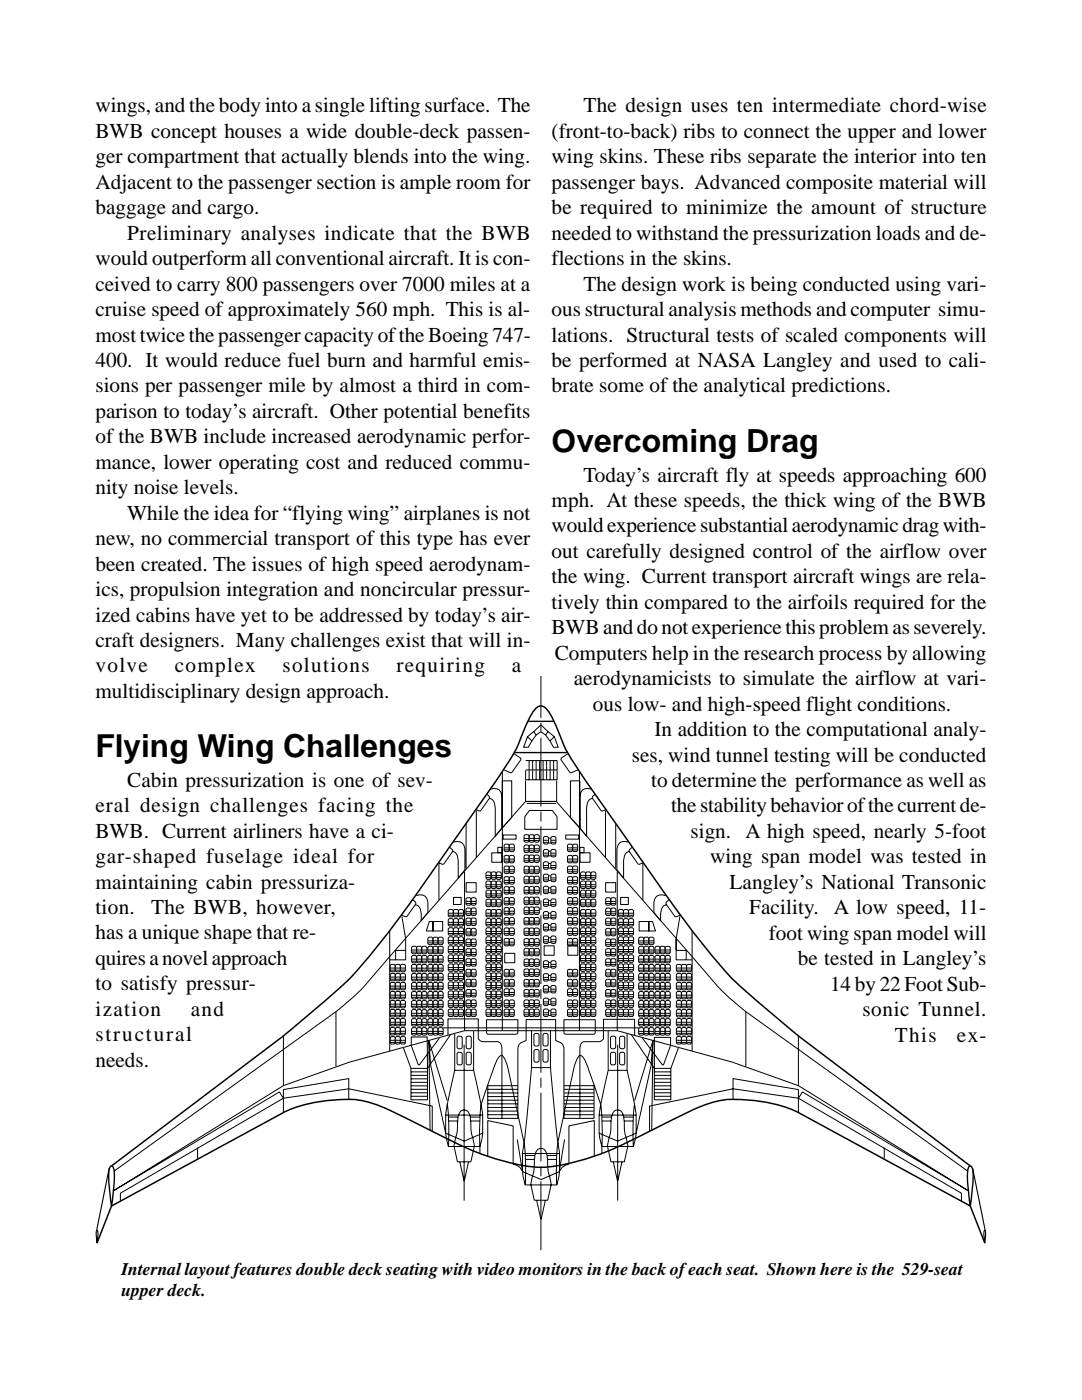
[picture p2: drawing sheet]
<svg xmlns="http://www.w3.org/2000/svg" width="216mm" height="279mm" viewBox="0 0 216 279" stroke-linecap="round" stroke-linejoin="round" font-family="sans-serif">
<defs><g id="words">
<g font-size="6.3">
<text x="110.1" y="90.2">Overcoming Drag</text>
<text x="19" y="151.1">Flying Wing Challenges</text>
</g>
<g font-size="4.2">
<text x="19" y="22.4">wings, and the body into a single lifting surface. The</text>
<text x="116.4" y="22.4">The design uses ten intermediate chord-wise</text>
<text x="19" y="27.5">BWB concept houses a wide double-deck passen-</text>
<text x="110.1" y="27.5">(front-to-back) ribs to connect the upper and lower</text>
<text x="19" y="32.6">ger compartment that actually blends into the wing.</text>
<text x="110.1" y="32.6">wing skins. These ribs separate the interior into ten</text>
<text x="19" y="37.7">Adjacent to the passenger section is ample room for</text>
<text x="110.1" y="37.7">passenger bays. Advanced composite material will</text>
<text x="19" y="42.8">baggage and cargo.</text>
<text x="25.4" y="47.8">Preliminary analyses indicate that the BWB</text>
<text x="110.1" y="42.8">be required to minimize the amount of structure</text>
<text x="110.1" y="47.8">needed to withstand the pressurization loads and de-</text>
<text x="19" y="52.9">would outperform all conventional aircraft. It is con-</text>
<text x="110.1" y="52.9">flections in the skins.</text>
<text x="19" y="58">ceived to carry 800 passengers over 7000 miles at a</text>
<text x="116.4" y="58">The design work is being conducted using vari-</text>
<text x="19" y="63.1">cruise speed of approximately 560 mph. This is al-</text>
<text x="110.1" y="63.1">ous structural analysis methods and computer simu-</text>
<text x="19" y="68.2">most twice the passenger capacity of the Boeing 747-</text>
<text x="110.1" y="68.2">lations. Structural tests of scaled components will</text>
<text x="19" y="73.2">400. It would reduce fuel burn and harmful emis-</text>
<text x="110.1" y="73.2">be performed at NASA Langley and used to cali-</text>
<text x="19" y="78.3">sions per passenger mile by almost a third in com-</text>
<text x="19" y="83.4">parison to today’s aircraft. Other potential benefits</text>
<text x="110.1" y="78.3">brate some of the analytical predictions.</text>
<text x="19" y="88.5">of the BWB include increased aerodynamic perfor-</text>
<text x="19" y="93.6">mance, lower operating cost and reduced commu-</text>
<text x="19" y="98.6">nity noise levels.</text>
<text x="110.1" y="101.2">mph. At these speeds, the thick wing of the BWB</text>
<text x="116.4" y="96.1">Today’s aircraft fly at speeds approaching 600</text>
<text x="25.4" y="103.7">While the idea for “flying wing” airplanes is not</text>
<text x="110.1" y="106.3">would experience substantial aerodynamic drag with-</text>
<text x="19" y="108.8">new, no commercial transport of this type has ever</text>
<text x="19" y="113.9">been created. The issues of high speed aerodynam-</text>
<text x="110.1" y="111.3">out carefully designed control of the airflow over</text>
<text x="19" y="119">ics, propulsion integration and noncircular pressur-</text>
<text x="110.1" y="116.4">the wing. Current transport aircraft wings are rela-</text>
<text x="19" y="124">ized cabins have yet to be addressed by today’s air-</text>
<text x="110.1" y="121.5">tively thin compared to the airfoils required for the</text>
<text x="19" y="129.1">craft designers. Many challenges exist that will in-</text>
<text x="110.1" y="126.6">BWB and do not experience this problem as severely.</text>
<text x="110.7" y="131.7">Computers help in the research process by allowing</text>
<text x="19" y="134.2">volve</text>
<text x="34.9" y="134.2">complex</text>
<text x="56.4" y="134.2">solutions</text>
<text x="79.1" y="134.2">requiring</text>
<text x="102.1" y="134.2">a</text>
<text x="114.5" y="136.7">aerodynamicists to simulate the airflow at vari-</text>
<text x="19" y="139.3">multidisciplinary design approach.</text>
<text x="118.3" y="141.8">ous low- and high-speed flight conditions.</text>
<text x="130.6" y="146.9">In addition to the computational analy-</text>
<text x="126.1" y="152">ses, wind tunnel testing will be conducted</text>
<text x="25.4" y="157">Cabin pressurization is one of sev-</text>
<text x="130" y="157.1">to determine the performance as well as</text>
<text x="19" y="162.1">eral design challenges facing the</text>
<text x="19" y="167.2">BWB. Current airliners have a ci-</text>
<text x="133.9" y="162.1">the stability behavior of the current de-</text>
<text x="137.8" y="167.2">sign. A high speed, nearly 5-foot</text>
<text x="19" y="172.3">gar-shaped fuselage ideal for</text>
<text x="141.7" y="172.3">wing span model was tested in</text>
<text x="19" y="177.3">maintaining cabin pressuriza-</text>
<text x="145.6" y="177.4">Langley’s National Transonic</text>
<text x="19" y="182.4">tion.</text>
<text x="30.2" y="182.4">The BWB, however,</text>
<text x="149.5" y="182.5">Facility. A low speed, 11-</text>
<text x="19" y="187.5">has a unique shape that re-</text>
<text x="153.4" y="187.5">foot wing span model will</text>
<text x="19" y="192.6">quires a novel approach</text>
<text x="19" y="197.7">to satisfy pressur-</text>
<text x="159.2" y="192.6">be tested in Langley’s</text>
<text x="165.7" y="197.7">14 by 22 Foot Sub-</text>
<text x="19" y="202.7">ization</text>
<text x="38.1" y="202.7">and</text>
<text x="172.1" y="202.8">sonic Tunnel.</text>
<text x="19" y="207.8">structural</text>
<text x="178.6" y="207.9">This</text>
<text x="190.9" y="207.9">ex-</text>
<text x="19" y="212.9">needs.</text>
</g>
<g font-size="3.5">
<text x="24.2" y="254.5">Internal layout features double deck seating with video monitors in the back of each seat. Shown here is the 529-seat</text>
<text x="24.2" y="258.7">upper deck.</text>
</g>
</g></defs>
<path d="M107.9 249.5v-114.6" fill="none" stroke="#000" stroke-width=".2" stroke-dasharray="13.8 1 2 1" stroke-linecap="butt"/>
<path d="M102.7 150.2h10.4M105.4 144h5M21.9 232.9l.4-.2 .3 .2a18 18 0 0 1-.2 6.9l-.1 .9a34.8 34.8 0 0 1-.5-7.2zM193.3 232.9l.3-.2 .3 .2a18 18 0 0 1-.2 6.9l-.1 .9a34.8 34.8 0 0 1-.5-7.2z" fill="none" stroke="#000" stroke-width=".27"/>
<path d="M21.8 233.2l-2.5 12.4M194.1 233.2l2.5 12.4M19.4 245.5a5.2 5.2 0 0 1 0 2.6l-.1-.7a2.74 2.74 0 0 1 .1-1.9zM196.5 245.5a5.2 5.2 0 0 1 0 2.6l-.1-.7a2.74 2.74 0 0 1 .1-1.9z" fill="none" stroke="#000" stroke-width=".22"/>
<g fill="none" stroke="#000" stroke-width=".2">
<path d="M97.2 158.5l.5 .7-1.8 2.5-.3 .2-.8-.4M97.8 157.5h.1a1.61 1.61 0 0 1 2.1 .8l.2 .9v6l-1.4 1.7v-5.5a2.4 2.4 0 0 0-.6-1.9l-.6-.1M100.2 155.8h1.9v7.3l-1.9 2.1zM100.2 154.1v51.7M102.6 150.4l1.2 .8 .1 .5-1.9 2.5-1.6-.6M104.9 155.8v4.1h6.2v-4.1M104.9 151.8h6.3v1.9h-6.3M104.9 153.7v1.9h6.3v-1.9M105.3 147l.8 .9M105.6 151.8v1.9M105.6 153.8v1.8M106.3 151.8v1.9"/>
<path d="M106.3 153.8v1.8M106.5 146l.5 .7M107 151.8v1.9M107 153.8v1.8M107.7 151.8v1.9M107.7 153.8v1.8M107.9 146.1l-.9 .6-1.6 2.4h-.9l.8-2.1 2.6-2.3 2.7 2.3 .8 2.1h-1l-1.5-2.4-.9-.6M108.4 151.8v1.9M108.4 153.8v1.8M109.1 151.8v1.9M109.1 153.8v1.8M109.3 146l-.4 .7"/>
<path d="M109.8 151.8v1.9M109.8 153.8v1.8M110.5 151.8v1.9M110.5 153.8v1.8M110.6 147l-.9 .9M113.3 150.4l-1.2 .8-.1 .5 1.8 2.5 1.6-.6M113.8 155.8h1.9v9.4l-1.9-2.1zM115.6 154.1v51.7M118.1 157.5h-.2a1.61 1.61 0 0 0-2.1 .8l-.1 .9v6l1.3 1.7v-5.5a2.4 2.4 0 0 1 .7-1.9l.6-.1M118.8 158.5l-.5 .4-.1 .3 1.7 2.5 .3 .2 .8-.4M82.3 179.5l.7 .6-.1 .4-1.7 2.3-.3 .2-.8-.4M83 178.7h.2a1.61 1.61 0 0 1 2.1 .8l.1 2.6-1.3 1.7v-1.2a2.4 2.4 0 0 0-.7-1.9l-.6-.1"/>
<path d="M87.6 172.2v7.4M89.6 169l.7 .7v.3l-1.7 2.4-.3 .1-.8-.3M90.4 168.1l.1-.1a1.61 1.61 0 0 1 2.1 .9l.2 .9v3.8l-1.4 1.7v-3.4a2.4 2.4 0 0 0-.6-1.8l-.6-.2M90.5 179.1h1.5v1.4h-1.5zM92.7 174v31.7M93 179.9h2M93 164.3v9M93 176.2h2v1.8h-2zM93 179.3l.3-.1 .6 .1 .1 1-.2 .3h-.5l-.3-.1zM94 179.3l.3-.1 .7 .1v1l-.2 .3h-.5l-.3-.1zM95 161.8v9.4M97 178.8h3"/>
<path d="M97 178.4h3M97 177h3M97 176.6h3M97 175.2h3M97 174.7h3M97 177.8l.3-.1 .6 .1 .1 1-.2 .3h-.5l-.3-.1zM97 176l.3-.2 .6 .2 .1 1-.2 .3h-.5l-.3-.2zM97 174.2l.3-.2 .6 .2 .1 1-.2 .2-.5 .1-.3-.2zM97 179.6l.3-.1 .6 .1 .1 1-.2 .3h-.5l-.3-.1zM98 177.8l.3-.1 .7 .1v1l-.2 .3h-.5l-.3-.1zM98 176l.3-.2 .7 .2v1l-.2 .3h-.5l-.3-.2zM98 174.2l.3-.2 .7 .2v1l-.2 .2-.5 .1-.3-.2z"/>
<path d="M98 179.6l.3-.1 .7 .1v1l-.2 .3h-.5l-.3-.1zM98.1 170.2h2v1.9h-2zM99 177.8l.3-.1 .7 .1v1l-.1 .3h-.6l-.3-.1zM99 176l.3-.2 .7 .2v1l-.1 .3h-.6l-.3-.2zM99 174.2l.3-.2 .7 .2v1l-.1 .2-.6 .1-.3-.2zM99 179.6l.3-.1 .7 .1v1l-.1 .3h-.6l-.3-.1zM99.3 169.1h.9v1.1h-.9zM100.4 166.6h2.6v.9h-2.6zM100.6 179.9h2M100.6 178.1h2M100.6 177.7h2M100.6 176.1h2"/>
<path d="M100.6 175.7h2M100.6 174h2M100.6 173.6h2M100.6 171.9h2M100.6 171.5h2M100.6 169.6h2M100.6 169.2h2M100.6 179.3l.3-.2 .7 .2v1l-.2 .3h-.5l-.3-.2zM100.6 177.1l.3-.1 .7 .1v1l-.2 .3h-.5l-.3-.1zM100.6 175.1l.3-.1 .7 .1v1l-.2 .3h-.5l-.3-.1zM100.6 173l.3-.2 .7 .2v1l-.2 .3h-.5l-.3-.1zM100.6 170.9l.3-.2 .7 .2v1l-.2 .3h-.5l-.3-.2z"/>
<path d="M100.6 168.6l.3-.1 .7 .1v1l-.2 .3-.5 .1-.3-.2zM101.7 179.3l.2-.2 .7 .2v1l-.1 .3h-.6l-.2-.2zM101.7 177.1l.2-.1 .7 .1v1l-.1 .3h-.6l-.2-.1zM101.7 175.1l.2-.1 .7 .1v1l-.1 .3h-.6l-.2-.1zM101.7 173l.2-.2 .7 .2v1l-.1 .3h-.6l-.2-.1zM101.7 170.9l.2-.2 .7 .2v1l-.1 .3h-.6l-.2-.2zM101.7 168.6l.2-.1 .7 .1v1l-.1 .3-.6 .1-.2-.2zM104.6 178.1h3M104.6 177.7h3M104.6 174h3M104.6 173.6h3M104.6 167.7h3"/>
<path d="M104.6 179.8h3M104.6 176h3M104.6 175.6h3M104.6 171.8h3M104.6 171.4h3M104.6 169.8h3M104.6 169.4h3M104.6 167.3h3M104.6 179.2l.3-.2 .6 .2 .1 1-.2 .3h-.5l-.3-.1zM104.6 177.1l.3-.2 .6 .2 .1 1-.2 .3h-.5l-.3-.2zM104.6 175l.3-.1 .6 .1 .1 1-.2 .3-.5 .1-.3-.2zM104.6 173l.3-.1 .6 .1 .1 1-.2 .3-.5 .1-.3-.2z"/>
<path d="M104.6 170.8l.3-.2 .6 .2 .1 1-.2 .3h-.5l-.3-.1zM104.6 168.8l.3-.2 .6 .2 .1 1-.2 .3h-.5l-.3-.1zM104.6 166.8l.3-.2 .6 .2 .1 .9-.2 .3-.5 .1-.3-.2zM105.1 160.3h5.8M105.6 179.2l.3-.2 .6 .2 .1 1-.2 .3h-.5l-.3-.1zM105.6 177.1l.3-.2 .6 .2 .1 1-.2 .3h-.5l-.3-.2zM105.6 175l.3-.1 .6 .1 .1 1-.2 .3-.5 .1-.3-.2zM105.6 173l.3-.1 .6 .1 .1 1-.2 .3-.5 .1-.3-.2zM105.6 170.8l.3-.2 .6 .2 .1 1-.2 .3h-.5l-.3-.1zM105.6 168.8l.3-.2 .6 .2 .1 1-.2 .3h-.5l-.3-.1zM105.6 166.8l.3-.2 .6 .2 .1 .9-.2 .3-.5 .1-.3-.2zM105.7 161.7h4.5l1 1.3v2.5h-6.5v-2.5z"/>
<path d="M106.6 179.2l.3-.2 .7 .2v1l-.2 .3h-.5l-.3-.1zM106.6 177.1l.3-.2 .7 .2v1l-.2 .3h-.5l-.3-.2zM106.6 175l.3-.1 .7 .1v1l-.2 .3-.5 .1-.3-.2zM106.6 173l.3-.1 .7 .1v1l-.2 .3-.5 .1-.3-.2zM106.6 170.8l.3-.2 .7 .2v1l-.2 .3h-.5l-.3-.1zM106.6 168.8l.3-.2 .7 .2v1l-.2 .3h-.5l-.3-.1zM106.6 166.8l.3-.2 .7 .2v.9l-.2 .3-.5 .1-.3-.2zM108.4 168.1h1M108.4 167.7h1M108.4 175.6h1M108.4 170.7h1M108.4 170.3h1"/>
<path d="M108.4 173.1h1M108.4 172.7h1M108.4 175.2h1M108.4 178h1M108.4 177.6h1M108.5 167.1l.3-.1 .6 .1v1l-.1 .3h-.5l-.3-.1zM108.5 169.7l.3-.2 .6 .2v1l-.1 .3h-.5l-.3-.2zM108.5 172.2l.3-.2 .6 .2v.9l-.1 .3-.5 .1-.3-.2zM108.5 174.6l.3-.1 .6 .1v1l-.1 .3h-.5l-.3-.1zM108.5 177l.3-.1 .6 .1v1l-.1 .3-.5 .1-.3-.2zM108.5 179.6l.3-.2 .6 .2v.9l-.1 .3-.5 .1-.3-.2zM109.4 167.3h.5"/>
<path d="M109.4 168.2h.5M109.4 169.9h.5M109.4 170.8h.5M109.4 172.3h.5M109.4 173.3h.5M109.4 174.8h.5M109.4 175.7h.5M109.4 177.2h.5M109.4 178.1h.5M109.4 179.7h.5M109.9 168.1h1M109.9 167.7h1"/>
<path d="M109.9 175.6h1M109.9 170.7h1M109.9 170.3h1M109.9 173.1h1M109.9 172.7h1M109.9 175.2h1M109.9 178h1M109.9 177.6h1M110 167.1l.3-.1 .6 .1v1l-.1 .3h-.5l-.3-.1zM110 169.7l.3-.2 .6 .2v1l-.1 .3h-.5l-.3-.2zM110 172.2l.3-.2 .6 .2v.9l-.1 .3-.5 .1-.3-.2zM110 174.6l.3-.1 .6 .1v1l-.1 .3h-.5l-.3-.1z"/>
<path d="M110 177l.3-.1 .6 .1v1l-.1 .3-.5 .1-.3-.2zM110 179.6l.3-.2 .6 .2v.9l-.1 .3-.5 .1-.3-.2zM112.9 166.6h2.6v.9h-2.6zM113.2 179.9h2.1M113.2 178.1h2.1M113.2 177.7h2.1M113.2 176.1h2.1M113.2 175.7h2.1M113.2 174h2.1M113.2 173.6h2.1M113.2 171.9h2.1M113.2 171.5h2.1"/>
<path d="M113.2 169.6h2.1M113.2 169.2h2.1M113.3 179.3l.6-.2 .3 .2 .1 1-.2 .3h-.5l-.3-.2zM113.3 177.1l.6-.1 .3 .1 .1 1-.2 .3h-.5l-.3-.1zM113.3 175.1l.6-.1 .3 .1 .1 1-.2 .3h-.5l-.3-.1zM113.3 173l.6-.2 .3 .2 .1 1-.2 .3h-.5l-.3-.1zM113.3 170.9l.6-.2 .3 .2 .1 1-.2 .3h-.5l-.3-.2zM113.3 168.6l.6-.1 .3 .1 .1 1-.2 .3-.5 .1-.3-.2zM114.3 179.3l.6-.2 .3 .2 .1 1-.2 .3h-.5l-.3-.2zM114.3 177.1l.6-.1 .3 .1 .1 1-.2 .3h-.5l-.3-.1zM114.3 175.1l.6-.1 .3 .1 .1 1-.2 .3h-.5l-.3-.1zM114.3 173l.6-.2 .3 .2 .1 1-.2 .3h-.5l-.3-.1z"/>
<path d="M114.3 170.9l.6-.2 .3 .2 .1 1-.2 .3h-.5l-.3-.2zM114.3 168.6l.6-.1 .3 .1 .1 1-.2 .3-.5 .1-.3-.2zM115.7 169.1h.8v1.1h-.8zM115.7 170.2h2v1.9h-2zM115.8 178.8h3.1M115.8 178.4h3.1M115.8 177h3.1M115.8 176.6h3.1M115.8 175.2h3.1M115.8 174.7h3.1M115.9 177.8l.6-.1 .3 .1 .1 1-.2 .3h-.5l-.3-.1zM115.9 176l.6-.2 .3 .2 .1 1-.2 .3h-.5l-.3-.2z"/>
<path d="M115.9 174.2l.3-.2 .6 .2 .1 1-.2 .2-.5 .1-.3-.2zM115.9 179.6l.6-.1 .3 .1 .1 1-.2 .3h-.5l-.3-.1zM116.9 177.8l.6-.1 .3 .1 .1 1-.2 .3h-.5l-.3-.1zM116.9 176l.6-.2 .3 .2 .1 1-.2 .3h-.5l-.3-.2zM116.9 174.2l.3-.2 .6 .2 .1 1-.2 .2-.5 .1-.3-.2zM116.9 179.6l.6-.1 .3 .1 .1 1-.2 .3h-.5l-.3-.1zM117.9 177.8l.7-.1 .2 .1 .1 1-.2 .3h-.5l-.3-.1zM117.9 176l.7-.2 .2 .2 .1 1-.2 .3h-.5l-.3-.2zM117.9 174.2l.3-.2 .6 .2 .1 1-.2 .2-.5 .1-.3-.2zM117.9 179.6l.7-.1 .2 .1 .1 1-.2 .3h-.5l-.3-.1zM120.8 161.8v9.4M120.8 176.2h2v1.8h-2z"/>
<path d="M120.8 179.9h2.1M120.9 179.3l.6-.1 .3 .1 .1 1-.2 .3h-.5l-.3-.1zM121.9 179.3l.6-.1 .3 .1 .1 1-.2 .3h-.5l-.3-.1zM122.9 164.3v9M123.2 174v31.7M123.8 179.1h1.6v1.4h-1.6zM125.5 168.1l-.2-.1a1.61 1.61 0 0 0-2.1 .9l-.1 .9v3.8l1.3 1.7v-3.4a2.4 2.4 0 0 1 .7-1.8l.5-.2M126.2 169l-.7 .7 .1 .3 1.7 2.4 .3 .1 .8-.3M128.3 172.2v7.4M132.8 178.7h-.1a1.61 1.61 0 0 0-2.1 .8l-.1 2.6 1.3 1.7v-1.2a2.4 2.4 0 0 1 .7-1.9l.5-.1M133.6 179.5l-.7 .6 .1 .4 1.6 2.3 .3 .2 .8-.4M77.8 185.8v24"/>
<path d="M77.8 191.6h1.1M77.9 193.6h3M77.9 193.2h3M77.9 195.4h3M77.9 195h3M77.9 197.2h3M77.9 196.8h3M77.9 199h3M77.9 198.6h3M77.9 192.6l.3-.1 .6 .1 .1 1-.2 .3h-.5l-.3-.1zM77.9 194.4l.3-.1 .6 .1 .1 1-.2 .3h-.5l-.3-.1zM77.9 196.2l.3-.1 .6 .1 .1 1-.2 .3-.5 .1-.3-.2z"/>
<path d="M77.9 198l.3-.1 .6 .1 .1 1-.2 .3-.5 .1-.3-.2zM77.9 199.8l.3-.1 .6 .1 .1 1-.2 .3-.5 .1-.3-.2zM78.9 192.6l.3-.1 .6 .1 .1 1-.2 .3h-.5l-.3-.1zM78.9 194.4l.3-.1 .6 .1 .1 1-.2 .3h-.5l-.3-.1zM78.9 196.2l.3-.1 .6 .1 .1 1-.2 .3-.5 .1-.3-.2zM78.9 198l.3-.1 .6 .1 .1 1-.2 .3-.5 .1-.3-.2zM78.9 199.8l.3-.1 .6 .1 .1 1-.2 .3-.5 .1-.3-.2zM78.9 189.7h2v1.9h-2zM79.9 192.6l.3-.1 .7 .1v1l-.2 .3h-.5l-.3-.1zM79.9 194.4l.3-.1 .7 .1v1l-.2 .3h-.5l-.3-.1zM79.9 196.2l.3-.1 .7 .1v1l-.2 .3-.5 .1-.3-.2zM79.9 198l.3-.1 .7 .1v1l-.2 .3-.5 .1-.3-.2z"/>
<path d="M79.9 199.8l.3-.1 .7 .1v1l-.2 .3-.5 .1-.3-.2zM80.2 182.9l.7 4.5v2.3M82.1 193.2h3.1M82.1 195h3.1M82.1 191.8h3.1M82.1 191.4h3.1M82.1 190h3.1M82.1 189.6h3.1M82.1 193.6h3.1M82.1 195.4h3.1M82.1 197.2h3.1M82.1 196.8h3.1"/>
<path d="M82.1 199h3.1M82.1 198.6h3.1M82.2 190.8l.3-.1 .6 .1v1l-.1 .3-.5 .1-.3-.2zM82.2 189l.3-.1 .6 .1v1l-.1 .3h-.5l-.3-.1zM82.2 192.6l.3-.1 .6 .1v1l-.1 .3-.5 .1-.3-.2zM82.2 194.4l.3-.1 .6 .1v1l-.1 .3-.5 .1-.3-.2zM82.2 196.2l.3-.1 .6 .1v1l-.1 .3-.5 .1-.3-.2zM82.2 198.1l.3-.2 .6 .2v.9l-.1 .3-.5 .1-.3-.2zM82.2 199.9l.3-.2 .6 .2v.9l-.1 .3-.5 .1-.3-.2zM83.2 190.8l.3-.1 .6 .1 .1 1-.2 .3-.5 .1-.3-.2zM83.2 189l.3-.1 .6 .1 .1 1-.2 .3h-.5l-.3-.1zM83.2 192.6l.3-.1 .6 .1 .1 1-.2 .3-.5 .1-.3-.2z"/>
<path d="M83.2 194.4l.3-.1 .6 .1 .1 1-.2 .3-.5 .1-.3-.2zM83.2 196.2l.3-.1 .6 .1 .1 1-.2 .3-.5 .1-.3-.2zM83.2 198.1l.3-.2 .6 .2 .1 .9-.2 .3-.5 .1-.3-.2zM83.2 199.9l.3-.2 .6 .2 .1 .9-.2 .3-.5 .1-.3-.2zM84.2 190.8l.3-.1 .6 .1 .1 1-.2 .3-.5 .1-.3-.2zM84.2 189l.3-.1 .6 .1 .1 1-.2 .3h-.5l-.3-.1zM84.2 192.6l.3-.1 .6 .1 .1 1-.2 .3-.5 .1-.3-.2zM84.2 194.4l.3-.1 .6 .1 .1 1-.2 .3-.5 .1-.3-.2zM84.2 196.2l.3-.1 .6 .1 .1 1-.2 .3-.5 .1-.3-.2zM84.2 198.1l.3-.2 .6 .2 .1 .9-.2 .3-.5 .1-.3-.2zM84.2 199.9l.3-.2 .6 .2 .1 .9-.2 .3-.5 .1-.3-.2zM85.4 193.2h3"/>
<path d="M85.4 195h3M85.4 191.8h3M85.4 191.4h3M85.4 190h3M85.4 189.6h3M85.4 193.6h3M85.4 195.4h3M85.4 197.2h3M85.4 196.8h3M85.4 199h3M85.4 198.6h3M85.4 188.2h3"/>
<path d="M85.4 187.8h3M85.4 190.8l.3-.1 .6 .1 .1 1-.2 .3-.5 .1-.3-.2zM85.4 189l.3-.1 .6 .1 .1 1-.2 .3h-.5l-.3-.1zM85.4 187.2l.3-.2 .6 .2 .1 1-.2 .3h-.5l-.3-.1zM85.4 192.6l.3-.1 .6 .1 .1 1-.2 .3-.5 .1-.3-.2zM85.4 194.4l.3-.1 .6 .1 .1 1-.2 .3-.5 .1-.3-.2zM85.4 196.2l.3-.1 .6 .1 .1 1-.2 .3-.5 .1-.3-.2zM85.4 198.1l.3-.2 .6 .2 .1 .9-.2 .3-.5 .1-.3-.2zM85.4 199.9l.3-.2 .6 .2 .1 .9-.2 .3-.5 .1-.3-.2zM85.7 183.9h.7v1.9h-1.3zM86.3 183.9h2v1.9h-2zM86.4 190.8l.3-.1 .7 .1v1l-.2 .3-.5 .1-.3-.2z"/>
<path d="M86.4 189l.3-.1 .7 .1v1l-.2 .3h-.5l-.3-.1zM86.4 187.2l.3-.2 .7 .2v1l-.2 .3h-.5l-.3-.1zM86.4 192.6l.3-.1 .7 .1v1l-.2 .3-.5 .1-.3-.2zM86.4 194.4l.3-.1 .7 .1v1l-.2 .3-.5 .1-.3-.2zM86.4 196.2l.3-.1 .7 .1v1l-.2 .3-.5 .1-.3-.2zM86.4 198.1l.3-.2 .7 .2v.9l-.2 .3-.5 .1-.3-.2zM86.4 199.9l.3-.2 .7 .2v.9l-.2 .3-.5 .1-.3-.2zM87.5 190.8l.2-.1 .7 .1v1l-.1 .3-.6 .1-.2-.2zM87.5 189l.2-.1 .7 .1v1l-.1 .3h-.6l-.2-.1zM87.5 187.2l.2-.2 .7 .2v1l-.1 .3h-.6l-.2-.1zM87.5 192.6l.2-.1 .7 .1v1l-.1 .3-.6 .1-.2-.2zM87.5 194.4l.2-.1 .7 .1v1l-.1 .3-.6 .1-.2-.2z"/>
<path d="M87.5 196.2l.2-.1 .7 .1v1l-.1 .3-.6 .1-.2-.2zM87.5 198.1l.2-.2 .7 .2v.9l-.1 .3-.6 .1-.2-.2zM87.5 199.9l.2-.2 .7 .2v.9l-.1 .3-.6 .1-.2-.2zM89.4 186.3h3.1M89.4 185.9h3.1M89.4 184.5h3.1M89.4 184.1h3.1M89.4 182.7h3.1M89.4 182.2h3.1M89.4 188.1h3.1M89.4 187.7h3.1M89.4 189.9h3.1"/>
<path d="M89.4 189.5h3.1M89.4 191.7h3.1M89.4 191.3h3.1M89.4 193.5h3.1M89.4 193.1h3.1M89.4 195.3h3.1M89.4 194.9h3.1M89.4 197.1h3.1M89.4 196.7h3.1M89.4 198.9h3.1M89.4 198.5h3.1M89.5 185.3l.3-.1 .6 .1 .1 1-.2 .3h-.5l-.3-.1z"/>
<path d="M89.5 183.5l.3-.2 .6 .2 .1 1-.2 .3h-.5l-.3-.1zM89.5 181.7l.3-.2 .6 .2 .1 1-.2 .3h-.5l-.3-.2zM89.5 187.1l.3-.1 .6 .1 .1 1-.2 .3h-.5l-.3-.1zM89.5 188.9l.3-.1 .6 .1 .1 1-.2 .3h-.5l-.3-.1zM89.5 190.7l.3-.1 .6 .1 .1 1-.2 .3h-.5l-.3-.1zM89.5 192.5l.3-.1 .6 .1 .1 1-.2 .3h-.5l-.3-.1zM89.5 194.3l.3-.1 .6 .1 .1 1-.2 .3-.5 .1-.3-.2zM89.5 196.1l.3-.1 .6 .1 .1 1-.2 .3-.5 .1-.3-.2zM89.5 197.9l.3-.1 .6 .1 .1 1-.2 .3-.5 .1-.3-.2zM89.5 199.7l.3-.1 .6 .1 .1 1-.2 .3-.5 .1-.3-.2zM90.5 185.3l.3-.1 .6 .1 .1 1-.2 .3h-.5l-.3-.1zM90.5 183.5l.3-.2 .6 .2 .1 1-.2 .3h-.5l-.3-.1z"/>
<path d="M90.5 181.7l.3-.2 .6 .2 .1 1-.2 .3h-.5l-.3-.2zM90.5 187.1l.3-.1 .6 .1 .1 1-.2 .3h-.5l-.3-.1zM90.5 188.9l.3-.1 .6 .1 .1 1-.2 .3h-.5l-.3-.1zM90.5 190.7l.3-.1 .6 .1 .1 1-.2 .3h-.5l-.3-.1zM90.5 192.5l.3-.1 .6 .1 .1 1-.2 .3h-.5l-.3-.1zM90.5 194.3l.3-.1 .6 .1 .1 1-.2 .3-.5 .1-.3-.2zM90.5 196.1l.3-.1 .6 .1 .1 1-.2 .3-.5 .1-.3-.2zM90.5 197.9l.3-.1 .6 .1 .1 1-.2 .3-.5 .1-.3-.2zM90.5 199.7l.3-.1 .6 .1 .1 1-.2 .3-.5 .1-.3-.2zM91.5 185.3l.3-.1 .6 .1 .1 1-.2 .3h-.5l-.3-.1zM91.5 183.5l.3-.2 .6 .2 .1 1-.2 .3h-.5l-.3-.1zM91.5 181.7l.3-.2 .6 .2 .1 1-.2 .3h-.5l-.3-.2z"/>
<path d="M91.5 187.1l.3-.1 .6 .1 .1 1-.2 .3h-.5l-.3-.1zM91.5 188.9l.3-.1 .6 .1 .1 1-.2 .3h-.5l-.3-.1zM91.5 190.7l.3-.1 .6 .1 .1 1-.2 .3h-.5l-.3-.1zM91.5 192.5l.3-.1 .6 .1 .1 1-.2 .3h-.5l-.3-.1zM91.5 194.3l.3-.1 .6 .1 .1 1-.2 .3-.5 .1-.3-.2zM91.5 196.1l.3-.1 .6 .1 .1 1-.2 .3-.5 .1-.3-.2zM91.5 197.9l.3-.1 .6 .1 .1 1-.2 .3-.5 .1-.3-.2zM91.5 199.7l.3-.1 .6 .1 .1 1-.2 .3-.5 .1-.3-.2zM93 198.6h2M93 188.1h2M93 180.3h2M93 196.6h2"/>
<path d="M93 196.2h2M93 194.6h2M93 194.2h2M93 198.2h2M93 192.5h2M93 192.1h2M93 190.5h2M93 190.1h2M93 188.5h2M93 186.4h2M93 186h2M93 184.4h2"/>
<path d="M93 184h2M93 182.4h2M93 182h2M93 199.7l.3-.2 .6 .2 .1 1-.2 .3h-.5l-.3-.1zM93 197.6l.3-.1 .6 .1 .1 1-.2 .3-.5 .1-.3-.2zM93 195.6l.3-.2 .6 .2 .1 1-.2 .3h-.5l-.3-.1zM93 193.6l.3-.2 .6 .2 .1 1-.2 .3h-.5l-.3-.1zM93 191.5l.3-.2 .6 .2 .1 1-.2 .3h-.5l-.3-.2zM93 189.5l.3-.2 .6 .2 .1 1-.2 .3h-.5l-.3-.2zM93 187.6l.3-.2 .6 .2 .1 .9-.2 .3-.5 .1-.3-.2zM93 185.4l.3-.1 .6 .1 .1 1-.2 .3-.5 .1-.3-.2zM93 183.4l.3-.2 .6 .2 .1 1-.2 .3h-.5l-.3-.2z"/>
<path d="M93 181.4l.3-.2 .6 .2 .1 1-.2 .3h-.5l-.3-.2zM94 199.7l.3-.2 .7 .2v1l-.2 .3h-.5l-.3-.1zM94 197.6l.3-.1 .7 .1v1l-.2 .3-.5 .1-.3-.2zM94 195.6l.3-.2 .7 .2v1l-.2 .3h-.5l-.3-.1zM94 193.6l.3-.2 .7 .2v1l-.2 .3h-.5l-.3-.1zM94 191.5l.3-.2 .7 .2v1l-.2 .3h-.5l-.3-.2zM94 189.5l.3-.2 .7 .2v1l-.2 .3h-.5l-.3-.2zM94 187.6l.3-.2 .7 .2v.9l-.2 .3-.5 .1-.3-.2zM94 185.4l.3-.1 .7 .1v1l-.2 .3-.5 .1-.3-.2zM94 183.4l.3-.2 .7 .2v1l-.2 .3h-.5l-.3-.2zM94 181.4l.3-.2 .7 .2v1l-.2 .3h-.5l-.3-.2zM97 186.3h3"/>
<path d="M97 185.9h3M97 184.5h3M97 184.1h3M97 182.7h3M97 182.2h3M97 188.1h3M97 187.7h3M97 189.9h3M97 189.5h3M97 191.7h3M97 191.3h3M97 193.5h3"/>
<path d="M97 193.1h3M97 195.3h3M97 194.9h3M97 197.1h3M97 196.7h3M97 198.9h3M97 198.5h3M97 180.6h3M97 180.2h3M97 185.3l.3-.1 .6 .1 .1 1-.2 .3h-.5l-.3-.1zM97 183.5l.3-.2 .6 .2 .1 1-.2 .3h-.5l-.3-.1zM97 181.7l.3-.2 .6 .2 .1 1-.2 .3h-.5l-.3-.2z"/>
<path d="M97 187.1l.3-.1 .6 .1 .1 1-.2 .3h-.5l-.3-.1zM97 188.9l.3-.1 .6 .1 .1 1-.2 .3h-.5l-.3-.1zM97 190.7l.3-.1 .6 .1 .1 1-.2 .3h-.5l-.3-.1zM97 192.5l.3-.1 .6 .1 .1 1-.2 .3h-.5l-.3-.1zM97 194.3l.3-.1 .6 .1 .1 1-.2 .3-.5 .1-.3-.2zM97 196.1l.3-.1 .6 .1 .1 1-.2 .3-.5 .1-.3-.2zM97 197.9l.3-.1 .6 .1 .1 1-.2 .3-.5 .1-.3-.2zM97 199.7l.3-.1 .6 .1 .1 1-.2 .3-.5 .1-.3-.2zM98 185.3l.3-.1 .7 .1v1l-.2 .3h-.5l-.3-.1zM98 183.5l.3-.2 .7 .2v1l-.2 .3h-.5l-.3-.1zM98 181.7l.3-.2 .7 .2v1l-.2 .3h-.5l-.3-.2zM98 187.1l.3-.1 .7 .1v1l-.2 .3h-.5l-.3-.1z"/>
<path d="M98 188.9l.3-.1 .7 .1v1l-.2 .3h-.5l-.3-.1zM98 190.7l.3-.1 .7 .1v1l-.2 .3h-.5l-.3-.1zM98 192.5l.3-.1 .7 .1v1l-.2 .3h-.5l-.3-.1zM98 194.3l.3-.1 .7 .1v1l-.2 .3-.5 .1-.3-.2zM98 196.1l.3-.1 .7 .1v1l-.2 .3-.5 .1-.3-.2zM98 197.9l.3-.1 .7 .1v1l-.2 .3-.5 .1-.3-.2zM98 199.7l.3-.1 .7 .1v1l-.2 .3-.5 .1-.3-.2zM99 185.3l.3-.1 .7 .1v1l-.1 .3h-.6l-.3-.1zM99 183.5l.3-.2 .7 .2v1l-.1 .3h-.6l-.3-.1zM99 181.7l.3-.2 .7 .2v1l-.1 .3h-.6l-.3-.2zM99 187.1l.3-.1 .7 .1v1l-.1 .3h-.6l-.3-.1zM99 188.9l.3-.1 .7 .1v1l-.1 .3h-.6l-.3-.1z"/>
<path d="M99 190.7l.3-.1 .7 .1v1l-.1 .3h-.6l-.3-.1zM99 192.5l.3-.1 .7 .1v1l-.1 .3h-.6l-.3-.1zM99 194.3l.3-.1 .7 .1v1l-.1 .3-.6 .1-.3-.2zM99 196.1l.3-.1 .7 .1v1l-.1 .3-.6 .1-.3-.2zM99 197.9l.3-.1 .7 .1v1l-.1 .3-.6 .1-.3-.2zM99 199.7l.3-.1 .7 .1v1l-.1 .3-.6 .1-.3-.2zM100.6 186.3h2M100.6 198.5h2M100.6 198.1h2M100.6 196.6h2M100.6 196.2h2M100.6 194.6h2"/>
<path d="M100.6 194.2h2M100.6 188.4h2M100.6 188h2M100.6 185.9h2M100.6 184.3h2M100.6 183.9h2M100.6 182.3h2M100.6 181.9h2M100.6 180.3h2M100.6 199.7l.3-.1 .7 .1v1l-.2 .3-.5 .1-.3-.2zM100.6 197.5l.3-.2 .7 .2v1l-.2 .3h-.5l-.3-.2zM100.6 195.6l.3-.2 .7 .2v1l-.2 .3h-.5l-.3-.1z"/>
<path d="M100.6 193.6l.3-.1 .7 .1v1l-.2 .3h-.5l-.3-.1zM100.6 187.4l.3-.1 .7 .1v1l-.2 .3-.5 .1-.3-.2zM100.6 185.3l.3-.1 .7 .1v1l-.2 .3-.5 .1-.3-.2zM100.6 183.3l.3-.2 .7 .2v1l-.2 .3h-.5l-.3-.2zM100.6 181.3l.3-.2 .7 .2v1l-.2 .3h-.5l-.3-.2zM100.7 190.3h2v1.8h-2zM101.7 199.7l.2-.1 .7 .1v1l-.1 .3-.6 .1-.2-.2zM101.7 197.5l.2-.2 .7 .2v1l-.1 .3h-.6l-.2-.2zM101.7 195.6l.2-.2 .7 .2v1l-.1 .3h-.6l-.2-.1zM101.7 193.6l.2-.1 .7 .1v1l-.1 .3h-.6l-.2-.1zM101.7 187.4l.2-.1 .7 .1v1l-.1 .3-.6 .1-.2-.2zM101.7 185.3l.2-.1 .7 .1v1l-.1 .3-.6 .1-.2-.2z"/>
<path d="M101.7 183.3l.2-.2 .7 .2v1l-.1 .3h-.6l-.2-.2zM101.7 181.3l.2-.2 .7 .2v1l-.1 .3h-.6l-.2-.2zM104.6 190h3M104.6 198.6h3M104.6 196.6h3M104.6 196.2h3M104.6 198.2h3M104.6 180.2h3M104.6 194.5h3M104.6 194.1h3M104.6 192.5h3M104.6 192.1h3"/>
<path d="M104.6 190.4h3M104.6 188.5h3M104.6 188.1h3M104.6 186.4h3M104.6 185.9h3M104.6 184.2h3M104.6 183.8h3M104.6 182.2h3M104.6 181.7h3M104.6 199.7l.3-.2 .6 .2 .1 1-.2 .3h-.5l-.3-.1zM104.6 197.6l.3-.1 .6 .1 .1 1-.2 .3-.5 .1-.3-.2zM104.6 195.6l.3-.1 .6 .1 .1 1-.2 .3-.5 .1-.3-.2z"/>
<path d="M104.6 193.5l.3-.1 .6 .1 .1 1-.2 .3-.5 .1-.3-.2zM104.6 191.5l.3-.1 .6 .1 .1 1-.2 .3-.5 .1-.3-.2zM104.6 189.4l.3-.1 .6 .1 .1 1-.2 .3-.5 .1-.3-.2zM104.6 187.5l.3-.2 .6 .2 .1 1-.2 .3h-.5l-.3-.2zM104.6 185.4l.3-.2 .6 .2 .1 1-.2 .3h-.5l-.3-.2zM104.6 183.3l.3-.2 .6 .2 .1 .9-.2 .3-.5 .1-.3-.2zM104.6 181.2l.3-.2 .6 .2 .1 1-.2 .3h-.5l-.3-.2zM105.6 199.7l.3-.2 .6 .2 .1 1-.2 .3h-.5l-.3-.1zM105.6 197.6l.3-.1 .6 .1 .1 1-.2 .3-.5 .1-.3-.2zM105.6 195.6l.3-.1 .6 .1 .1 1-.2 .3-.5 .1-.3-.2zM105.6 193.5l.3-.1 .6 .1 .1 1-.2 .3-.5 .1-.3-.2zM105.6 191.5l.3-.1 .6 .1 .1 1-.2 .3-.5 .1-.3-.2z"/>
<path d="M105.6 189.4l.3-.1 .6 .1 .1 1-.2 .3-.5 .1-.3-.2zM105.6 187.5l.3-.2 .6 .2 .1 1-.2 .3h-.5l-.3-.2zM105.6 185.4l.3-.2 .6 .2 .1 1-.2 .3h-.5l-.3-.2zM105.6 183.3l.3-.2 .6 .2 .1 .9-.2 .3-.5 .1-.3-.2zM105.6 181.2l.3-.2 .6 .2 .1 1-.2 .3h-.5l-.3-.2zM106.6 199.7l.3-.2 .7 .2v1l-.2 .3h-.5l-.3-.1zM106.6 197.6l.3-.1 .7 .1v1l-.2 .3-.5 .1-.3-.2zM106.6 195.6l.3-.1 .7 .1v1l-.2 .3-.5 .1-.3-.2zM106.6 193.5l.3-.1 .7 .1v1l-.2 .3-.5 .1-.3-.2zM106.6 191.5l.3-.1 .7 .1v1l-.2 .3-.5 .1-.3-.2zM106.6 189.4l.3-.1 .7 .1v1l-.2 .3-.5 .1-.3-.2zM106.6 187.5l.3-.2 .7 .2v1l-.2 .3h-.5l-.3-.2z"/>
<path d="M106.6 185.4l.3-.2 .7 .2v1l-.2 .3h-.5l-.3-.2zM106.6 183.3l.3-.2 .7 .2v.9l-.2 .3-.5 .1-.3-.2zM106.6 181.2l.3-.2 .7 .2v1l-.2 .3h-.5l-.3-.2zM108.4 195.5h1M108.4 182.7h1M108.4 192.5h1M108.4 180.5h1M108.4 180.1h1M108.4 183.1h1M108.4 185.5h1M108.4 185h1M108.4 187.9h1"/>
<path d="M108.4 187.5h1M108.4 192.9h1M108.4 195.1h1M108.4 197.8h1M108.4 197.4h1M108.4 199.9h1M108.5 182.1l.3-.2 .6 .2v1l-.1 .3h-.5l-.3-.2zM108.5 184.5l.3-.2 .6 .2v1l-.1 .2-.5 .1-.3-.2zM108.5 187l.3-.2 .6 .2v.9l-.1 .3-.5 .1-.3-.2zM108.5 191.9l.3-.2 .6 .2v1l-.1 .3h-.5l-.3-.1zM108.5 194.5l.3-.2 .6 .2v1l-.1 .3h-.5l-.3-.2zM108.5 196.8l.3-.1 .6 .1v1l-.1 .3-.5 .1-.3-.2z"/>
<path d="M108.5 199.4l.3-.2 .6 .2v.9l-.1 .3-.5 .1-.3-.2zM108.6 188.8h2v1.8h-2zM109.4 182.3h.5M109.4 192.1h.5M109.4 188.1h.5M109.4 180.7h.5M109.4 183.2h.5M109.4 184.6h.5M109.4 185.6h.5M109.4 187.1h.5M109.4 193h.5M109.4 194.7h.5"/>
<path d="M109.4 195.6h.5M109.4 197h.5M109.4 197.9h.5M109.4 199.5h.5M109.9 195.5h1M109.9 182.7h1M109.9 192.5h1M109.9 180.5h1M109.9 180.1h1M109.9 183.1h1M109.9 185.5h1M109.9 185h1"/>
<path d="M109.9 187.9h1M109.9 187.5h1M109.9 192.9h1M109.9 195.1h1M109.9 197.8h1M109.9 197.4h1M109.9 199.9h1M110 182.1l.3-.2 .6 .2v1l-.1 .3h-.5l-.3-.2zM110 184.5l.3-.2 .6 .2v1l-.1 .2-.5 .1-.3-.2zM110 187l.3-.2 .6 .2v.9l-.1 .3-.5 .1-.3-.2zM110 191.9l.3-.2 .6 .2v1l-.1 .3h-.5l-.3-.1zM110 194.5l.3-.2 .6 .2v1l-.1 .3h-.5l-.3-.2z"/>
<path d="M110 196.8l.3-.1 .6 .1v1l-.1 .3-.5 .1-.3-.2zM110 199.4l.3-.2 .6 .2v.9l-.1 .3-.5 .1-.3-.2zM113.2 186.3h2.1M113.2 198.5h2.1M113.2 198.1h2.1M113.2 196.6h2.1M113.2 196.2h2.1M113.2 194.6h2.1M113.2 194.2h2.1M113.2 188.4h2.1M113.2 188h2.1M113.2 185.9h2.1"/>
<path d="M113.2 184.3h2.1M113.2 183.9h2.1M113.2 182.3h2.1M113.2 181.9h2.1M113.2 180.3h2.1M113.3 199.7l.6-.1 .3 .1 .1 1-.2 .3-.5 .1-.3-.2zM113.3 197.5l.6-.2 .3 .2 .1 1-.2 .3h-.5l-.3-.2zM113.3 195.6l.6-.2 .3 .2 .1 1-.2 .3h-.5l-.3-.1zM113.3 193.6l.3-.1 .6 .1 .1 1-.2 .3h-.5l-.3-.1zM113.3 187.4l.6-.1 .3 .1 .1 1-.2 .3-.5 .1-.3-.2zM113.3 185.3l.6-.1 .3 .1 .1 1-.2 .3-.5 .1-.3-.2zM113.3 183.3l.3-.2 .6 .2 .1 1-.2 .3h-.5l-.3-.2z"/>
<path d="M113.3 181.3l.6-.2 .3 .2 .1 1-.2 .3h-.5l-.3-.2zM113.3 188.8h2v1.8h-2zM114.3 199.7l.6-.1 .3 .1 .1 1-.2 .3-.5 .1-.3-.2zM114.3 197.5l.6-.2 .3 .2 .1 1-.2 .3h-.5l-.3-.2zM114.3 195.6l.6-.2 .3 .2 .1 1-.2 .3h-.5l-.3-.1zM114.3 193.6l.3-.1 .6 .1 .1 1-.2 .3h-.5l-.3-.1zM114.3 187.4l.6-.1 .3 .1 .1 1-.2 .3-.5 .1-.3-.2zM114.3 185.3l.6-.1 .3 .1 .1 1-.2 .3-.5 .1-.3-.2zM114.3 183.3l.3-.2 .6 .2 .1 1-.2 .3h-.5l-.3-.2zM114.3 181.3l.6-.2 .3 .2 .1 1-.2 .3h-.5l-.3-.2zM115.8 186.3h3.1M115.8 185.9h3.1"/>
<path d="M115.8 184.5h3.1M115.8 184.1h3.1M115.8 182.7h3.1M115.8 182.2h3.1M115.8 188.1h3.1M115.8 187.7h3.1M115.8 189.9h3.1M115.8 189.5h3.1M115.8 191.7h3.1M115.8 191.3h3.1M115.8 193.5h3.1M115.8 193.1h3.1"/>
<path d="M115.8 195.3h3.1M115.8 194.9h3.1M115.8 197.1h3.1M115.8 196.7h3.1M115.8 198.9h3.1M115.8 198.5h3.1M115.8 180.6h3.1M115.8 180.2h3.1M115.9 185.3l.6-.1 .3 .1 .1 1-.2 .3h-.5l-.3-.1zM115.9 183.5l.6-.2 .3 .2 .1 1-.2 .3h-.5l-.3-.1zM115.9 181.7l.3-.2 .6 .2 .1 1-.2 .3h-.5l-.3-.2zM115.9 187.1l.6-.1 .3 .1 .1 1-.2 .3h-.5l-.3-.1z"/>
<path d="M115.9 188.9l.6-.1 .3 .1 .1 1-.2 .3h-.5l-.3-.1zM115.9 190.7l.6-.1 .3 .1 .1 1-.2 .3h-.5l-.3-.1zM115.9 192.5l.6-.1 .3 .1 .1 1-.2 .3h-.5l-.3-.1zM115.9 194.3l.3-.1 .6 .1 .1 1-.2 .3-.5 .1-.3-.2zM115.9 196.1l.6-.1 .3 .1 .1 1-.2 .3-.5 .1-.3-.2zM115.9 197.9l.6-.1 .3 .1 .1 1-.2 .3-.5 .1-.3-.2zM115.9 199.7l.3-.1 .6 .1 .1 1-.2 .3-.5 .1-.3-.2zM116.9 185.3l.6-.1 .3 .1 .1 1-.2 .3h-.5l-.3-.1zM116.9 183.5l.6-.2 .3 .2 .1 1-.2 .3h-.5l-.3-.1zM116.9 181.7l.3-.2 .6 .2 .1 1-.2 .3h-.5l-.3-.2zM116.9 187.1l.6-.1 .3 .1 .1 1-.2 .3h-.5l-.3-.1zM116.9 188.9l.6-.1 .3 .1 .1 1-.2 .3h-.5l-.3-.1z"/>
<path d="M116.9 190.7l.6-.1 .3 .1 .1 1-.2 .3h-.5l-.3-.1zM116.9 192.5l.6-.1 .3 .1 .1 1-.2 .3h-.5l-.3-.1zM116.9 194.3l.3-.1 .6 .1 .1 1-.2 .3-.5 .1-.3-.2zM116.9 196.1l.6-.1 .3 .1 .1 1-.2 .3-.5 .1-.3-.2zM116.9 197.9l.6-.1 .3 .1 .1 1-.2 .3-.5 .1-.3-.2zM116.9 199.7l.3-.1 .6 .1 .1 1-.2 .3-.5 .1-.3-.2zM117.9 185.3l.7-.1 .2 .1 .1 1-.2 .3h-.5l-.3-.1zM117.9 183.5l.7-.2 .2 .2 .1 1-.2 .3h-.5l-.3-.1zM117.9 181.7l.3-.2 .6 .2 .1 1-.2 .3h-.5l-.3-.2zM117.9 187.1l.7-.1 .2 .1 .1 1-.2 .3h-.5l-.3-.1zM117.9 188.9l.7-.1 .2 .1 .1 1-.2 .3h-.5l-.3-.1zM117.9 190.7l.7-.1 .2 .1 .1 1-.2 .3h-.5l-.3-.1z"/>
<path d="M117.9 192.5l.7-.1 .2 .1 .1 1-.2 .3h-.5l-.3-.1zM117.9 194.3l.3-.1 .6 .1 .1 1-.2 .3-.5 .1-.3-.2zM117.9 196.1l.7-.1 .2 .1 .1 1-.2 .3-.5 .1-.3-.2zM117.9 197.9l.7-.1 .2 .1 .1 1-.2 .3-.5 .1-.3-.2zM117.9 199.7l.3-.1 .6 .1 .1 1-.2 .3-.5 .1-.3-.2zM120.8 198.6h2.1M120.8 188.1h2.1M120.8 180.3h2.1M120.8 196.6h2.1M120.8 196.2h2.1M120.8 194.6h2.1M120.8 194.2h2.1"/>
<path d="M120.8 198.2h2.1M120.8 192.5h2.1M120.8 192.1h2.1M120.8 190.5h2.1M120.8 190.1h2.1M120.8 188.5h2.1M120.8 186.4h2.1M120.8 186h2.1M120.8 184.4h2.1M120.8 184h2.1M120.8 182.4h2.1M120.8 182h2.1"/>
<path d="M120.9 199.7l.3-.2 .6 .2 .1 1-.2 .3h-.5l-.3-.1zM120.9 197.6l.3-.1 .6 .1 .1 1-.2 .3-.5 .1-.3-.2zM120.9 195.6l.6-.2 .3 .2 .1 1-.2 .3h-.5l-.3-.1zM120.9 193.6l.3-.2 .6 .2 .1 1-.2 .3h-.5l-.3-.1zM120.9 191.5l.6-.2 .3 .2 .1 1-.2 .3h-.5l-.3-.2zM120.9 189.5l.6-.2 .3 .2 .1 1-.2 .3h-.5l-.3-.2zM120.9 187.6l.6-.2 .3 .2 .1 .9-.2 .3-.5 .1-.3-.2zM120.9 185.4l.6-.1 .3 .1 .1 1-.2 .3-.5 .1-.3-.2zM120.9 183.4l.6-.2 .3 .2 .1 1-.2 .3h-.5l-.3-.2zM120.9 181.4l.3-.2 .6 .2 .1 1-.2 .3h-.5l-.3-.2zM121.9 199.7l.3-.2 .6 .2 .1 1-.2 .3h-.5l-.3-.1zM121.9 197.6l.3-.1 .6 .1 .1 1-.2 .3-.5 .1-.3-.2z"/>
<path d="M121.9 195.6l.6-.2 .3 .2 .1 1-.2 .3h-.5l-.3-.1zM121.9 193.6l.3-.2 .6 .2 .1 1-.2 .3h-.5l-.3-.1zM121.9 191.5l.6-.2 .3 .2 .1 1-.2 .3h-.5l-.3-.2zM121.9 189.5l.6-.2 .3 .2 .1 1-.2 .3h-.5l-.3-.2zM121.9 187.6l.6-.2 .3 .2 .1 .9-.2 .3-.5 .1-.3-.2zM121.9 185.4l.6-.1 .3 .1 .1 1-.2 .3-.5 .1-.3-.2zM121.9 183.4l.6-.2 .3 .2 .1 1-.2 .3h-.5l-.3-.2zM121.9 181.4l.3-.2 .6 .2 .1 1-.2 .3h-.5l-.3-.2zM123.4 186.3h3M123.4 185.9h3M123.4 184.5h3M123.4 184.1h3"/>
<path d="M123.4 182.7h3M123.4 182.2h3M123.4 188.1h3M123.4 187.7h3M123.4 189.9h3M123.4 189.5h3M123.4 191.7h3M123.4 191.3h3M123.4 193.5h3M123.4 193.1h3M123.4 195.3h3M123.4 194.9h3"/>
<path d="M123.4 197.1h3M123.4 196.7h3M123.4 198.9h3M123.4 198.5h3M123.4 185.3l.7-.1 .2 .1 .1 1-.2 .3h-.5l-.3-.1zM123.4 183.5l.7-.2 .2 .2 .1 1-.2 .3h-.5l-.3-.1zM123.4 181.7l.3-.2 .6 .2 .1 1-.2 .3h-.5l-.3-.2zM123.4 187.1l.7-.1 .2 .1 .1 1-.2 .3h-.5l-.3-.1zM123.4 188.9l.7-.1 .2 .1 .1 1-.2 .3h-.5l-.3-.1zM123.4 190.7l.7-.1 .2 .1 .1 1-.2 .3h-.5l-.3-.1zM123.4 192.5l.7-.1 .2 .1 .1 1-.2 .3h-.5l-.3-.1zM123.4 194.3l.3-.1 .6 .1 .1 1-.2 .3-.5 .1-.3-.2z"/>
<path d="M123.4 196.1l.7-.1 .2 .1 .1 1-.2 .3-.5 .1-.3-.2zM123.4 197.9l.7-.1 .2 .1 .1 1-.2 .3-.5 .1-.3-.2zM123.4 199.7l.3-.1 .6 .1 .1 1-.2 .3-.5 .1-.3-.2zM124.4 185.3l.7-.1 .3 .1v1l-.2 .3h-.5l-.3-.1zM124.4 183.5l.7-.2 .3 .2v1l-.2 .3h-.5l-.3-.1zM124.4 181.7l.3-.2 .7 .2v1l-.2 .3h-.5l-.3-.2zM124.4 187.1l.7-.1 .3 .1v1l-.2 .3h-.5l-.3-.1zM124.4 188.9l.7-.1 .3 .1v1l-.2 .3h-.5l-.3-.1zM124.4 190.7l.7-.1 .3 .1v1l-.2 .3h-.5l-.3-.1zM124.4 192.5l.7-.1 .3 .1v1l-.2 .3h-.5l-.3-.1zM124.4 194.3l.3-.1 .7 .1v1l-.2 .3-.5 .1-.3-.2zM124.4 196.1l.7-.1 .3 .1v1l-.2 .3-.5 .1-.3-.2z"/>
<path d="M124.4 197.9l.7-.1 .3 .1v1l-.2 .3-.5 .1-.3-.2zM124.4 199.7l.3-.1 .7 .1v1l-.2 .3-.5 .1-.3-.2zM125.4 185.3l.7-.1 .3 .1v1l-.1 .3h-.6l-.3-.1zM125.4 183.5l.7-.2 .3 .2v1l-.1 .3h-.6l-.3-.1zM125.4 181.7l.3-.2 .7 .2v1l-.1 .3h-.6l-.3-.2zM125.4 187.1l.7-.1 .3 .1v1l-.1 .3h-.6l-.3-.1zM125.4 188.9l.7-.1 .3 .1v1l-.1 .3h-.6l-.3-.1zM125.4 190.7l.7-.1 .3 .1v1l-.1 .3h-.6l-.3-.1zM125.4 192.5l.7-.1 .3 .1v1l-.1 .3h-.6l-.3-.1zM125.4 194.3l.3-.1 .7 .1v1l-.1 .3-.6 .1-.3-.2zM125.4 196.1l.7-.1 .3 .1v1l-.1 .3-.6 .1-.3-.2zM125.4 197.9l.7-.1 .3 .1v1l-.1 .3-.6 .1-.3-.2z"/>
<path d="M125.4 199.7l.3-.1 .7 .1v1l-.1 .3-.6 .1-.3-.2zM127.4 193.2h3.1M127.4 195h3.1M127.4 191.8h3.1M127.4 191.4h3.1M127.4 190h3.1M127.4 189.6h3.1M127.4 193.6h3.1M127.4 195.4h3.1M127.4 197.2h3.1M127.4 196.8h3.1M127.4 199h3.1"/>
<path d="M127.4 198.6h3.1M127.4 188.2h3.1M127.4 187.8h3.1M127.5 190.8l.6-.1 .3 .1 .1 1-.2 .3-.5 .1-.3-.2zM127.5 189l.3-.1 .6 .1 .1 1-.2 .3h-.5l-.3-.1zM127.5 187.2l.6-.2 .3 .2 .1 1-.2 .3h-.5l-.3-.1zM127.5 192.6l.6-.1 .3 .1 .1 1-.2 .3-.5 .1-.3-.2zM127.5 194.4l.6-.1 .3 .1 .1 1-.2 .3-.5 .1-.3-.2zM127.5 196.2l.6-.1 .3 .1 .1 1-.2 .3-.5 .1-.3-.2zM127.5 198.1l.6-.2 .3 .2 .1 .9-.2 .3-.5 .1-.3-.2zM127.5 199.9l.6-.2 .3 .2 .1 .9-.2 .3-.5 .1-.3-.2zM127.5 183.9h2v1.9h-2z"/>
<path d="M128.5 190.8l.6-.1 .3 .1 .1 1-.2 .3-.5 .1-.3-.2zM128.5 189l.3-.1 .6 .1 .1 1-.2 .3h-.5l-.3-.1zM128.5 187.2l.6-.2 .3 .2 .1 1-.2 .3h-.5l-.3-.1zM128.5 192.6l.6-.1 .3 .1 .1 1-.2 .3-.5 .1-.3-.2zM128.5 194.4l.6-.1 .3 .1 .1 1-.2 .3-.5 .1-.3-.2zM128.5 196.2l.6-.1 .3 .1 .1 1-.2 .3-.5 .1-.3-.2zM128.5 198.1l.6-.2 .3 .2 .1 .9-.2 .3-.5 .1-.3-.2zM128.5 199.9l.6-.2 .3 .2 .1 .9-.2 .3-.5 .1-.3-.2zM129.4 183.9h.8l.6 1.9h-1.4zM129.5 190.8l.6-.1 .3 .1 .1 1-.2 .3-.5 .1-.3-.2zM129.5 189l.3-.1 .6 .1 .1 1-.2 .3h-.5l-.3-.1zM129.5 187.2l.6-.2 .3 .2 .1 1-.2 .3h-.5l-.3-.1z"/>
<path d="M129.5 192.6l.6-.1 .3 .1 .1 1-.2 .3-.5 .1-.3-.2zM129.5 194.4l.6-.1 .3 .1 .1 1-.2 .3-.5 .1-.3-.2zM129.5 196.2l.6-.1 .3 .1 .1 1-.2 .3-.5 .1-.3-.2zM129.5 198.1l.6-.2 .3 .2 .1 .9-.2 .3-.5 .1-.3-.2zM129.5 199.9l.6-.2 .3 .2 .1 .9-.2 .3-.5 .1-.3-.2zM130.7 193.2h3M130.7 195h3M130.7 191.8h3M130.7 191.4h3M130.7 190h3M130.7 189.6h3M130.7 193.6h3"/>
<path d="M130.7 195.4h3M130.7 197.2h3M130.7 196.8h3M130.7 199h3M130.7 198.6h3M130.7 190.8l.7-.1 .3 .1v1l-.2 .3-.5 .1-.3-.2zM130.7 189l.3-.1 .7 .1v1l-.2 .3h-.5l-.3-.1zM130.7 192.6l.7-.1 .3 .1v1l-.2 .3-.5 .1-.3-.2zM130.7 194.4l.7-.1 .3 .1v1l-.2 .3-.5 .1-.3-.2zM130.7 196.2l.7-.1 .3 .1v1l-.2 .3-.5 .1-.3-.2zM130.7 198.1l.7-.2 .3 .2v.9l-.2 .3-.5 .1-.3-.2zM130.7 199.9l.7-.2 .3 .2v.9l-.2 .3-.5 .1-.3-.2z"/>
<path d="M131.8 190.8l.6-.1 .3 .1v1l-.1 .3-.6 .1-.2-.2zM131.8 189l.2-.1 .7 .1v1l-.1 .3h-.6l-.2-.1zM131.8 192.6l.6-.1 .3 .1v1l-.1 .3-.6 .1-.2-.2zM131.8 194.4l.6-.1 .3 .1v1l-.1 .3-.6 .1-.2-.2zM131.8 196.2l.6-.1 .3 .1v1l-.1 .3-.6 .1-.2-.2zM131.8 198.1l.6-.2 .3 .2v.9l-.1 .3-.6 .1-.2-.2zM131.8 199.9l.6-.2 .3 .2v.9l-.1 .3-.6 .1-.2-.2zM132.8 190.8l.6-.1 .3 .1v1l-.1 .3-.5 .1-.3-.2zM132.8 189l.3-.1 .6 .1v1l-.1 .3h-.5l-.3-.1zM132.8 192.6l.6-.1 .3 .1v1l-.1 .3-.5 .1-.3-.2zM132.8 194.4l.6-.1 .3 .1v1l-.1 .3-.5 .1-.3-.2zM132.8 196.2l.6-.1 .3 .1v1l-.1 .3-.5 .1-.3-.2z"/>
<path d="M132.8 198.1l.6-.2 .3 .2v.9l-.1 .3-.5 .1-.3-.2zM132.8 199.9l.6-.2 .3 .2v.9l-.1 .3-.5 .1-.3-.2zM134.9 189.7h2v1.9h-2zM135 193.6h3M135 193.2h3M135 195.4h3M135 195h3M135 197.2h3M135 196.8h3M135 199h3M135 198.6h3M135 192.6l.6-.1 .3 .1 .1 1-.2 .3h-.5l-.3-.1z"/>
<path d="M135 194.4l.6-.1 .3 .1 .1 1-.2 .3h-.5l-.3-.1zM135 196.2l.6-.1 .3 .1 .1 1-.2 .3-.5 .1-.3-.2zM135 198l.6-.1 .3 .1 .1 1-.2 .3-.5 .1-.3-.2zM135 199.8l.3-.1 .6 .1 .1 1-.2 .3-.5 .1-.3-.2zM135.7 182.9l-.8 4.5v2.3v-2.3M136 192.6l.7-.1 .2 .1 .1 1-.2 .3h-.5l-.3-.1zM136 194.4l.7-.1 .2 .1 .1 1-.2 .3h-.5l-.3-.1zM136 196.2l.7-.1 .2 .1 .1 1-.2 .3-.5 .1-.3-.2zM136 198l.7-.1 .2 .1 .1 1-.2 .3-.5 .1-.3-.2zM136 199.8l.3-.1 .6 .1 .1 1-.2 .3-.5 .1-.3-.2zM136.9 191.6h1.2M137 192.6l.7-.1 .3 .1v1l-.2 .3h-.5l-.3-.1z"/>
<path d="M137 194.4l.7-.1 .3 .1v1l-.2 .3h-.5l-.3-.1zM137 196.2l.7-.1 .3 .1v1l-.2 .3-.5 .1-.3-.2zM137 198l.7-.1 .3 .1v1l-.2 .3-.5 .1-.3-.2zM137 199.8l.3-.1 .7 .1v1l-.2 .3-.5 .1-.3-.2zM138.1 185.8v24M56.5 206.8v9.9M56.5 219.2v2.8M67 201.9v10.9M69.6 219.4v-4.1l-13.1 2.2v1.7l-.7-1.3-33.2 19.8 33.9-21 13.2-4.7 23-6.3h30.5l22.9 6.3 13.2 4.7 34 21-33.2-19.8-.8 1.3v-1.7l-13-2.2v4.1M77.9 200.8h3M77.9 200.4h3M77.9 202.6h3"/>
<path d="M77.9 202.2h3M77.9 204.4h3M77.9 204h3M77.9 206.2h3M77.9 205.8h3M77.9 208h3M77.9 207.6h3M77.9 201.6l.3-.1 .6 .1 .1 1-.2 .3-.5 .1-.3-.2zM77.9 203.4l.3-.1 .6 .1 .1 1-.2 .3-.5 .1-.3-.2zM77.9 205.2l.3-.1 .6 .1 .1 1-.2 .3-.5 .1-.3-.2zM77.9 207l.3-.1 .6 .1 .1 1-.2 .3-.5 .1-.3-.2zM78.9 201.6l.3-.1 .6 .1 .1 1-.2 .3-.5 .1-.3-.2z"/>
<path d="M78.9 203.4l.3-.1 .6 .1 .1 1-.2 .3-.5 .1-.3-.2zM78.9 205.2l.3-.1 .6 .1 .1 1-.2 .3-.5 .1-.3-.2zM78.9 207l.3-.1 .6 .1 .1 1-.2 .3-.5 .1-.3-.2zM79.9 201.6l.3-.1 .7 .1v1l-.2 .3-.5 .1-.3-.2zM79.9 203.4l.3-.1 .7 .1v1l-.2 .3-.5 .1-.3-.2zM79.9 205.2l.3-.1 .7 .1v1l-.2 .3-.5 .1-.3-.2zM79.9 207l.3-.1 .7 .1v1l-.2 .3-.5 .1-.3-.2zM80.5 209.1l1.5 4.1M82 213.2h3.3v6.3h-3.3zM82 213.9h3.3M82 214.6h3.3M82 215.3h3.3"/>
<path d="M82 216h3.3M82 216.7h3.3M82 217.4h3.3M82 218.1h3.3M82 218.8h3.3M82.1 200.8h3.1M82.1 202.6h3.1M82.1 204.4h3.1M82.1 204h3.1M82.1 206.2h3.1M82.1 205.8h3.1M82.1 200.4h3.1"/>
<path d="M82.1 202.2h3.1M82.2 201.7l.3-.2 .6 .2v.9l-.1 .3-.5 .1-.3-.2zM82.2 203.5l.3-.2 .6 .2v.9l-.1 .3-.5 .1-.3-.2zM82.2 205.3l.3-.2 .6 .2v.9l-.1 .3-.5 .1-.3-.2zM83.2 201.7l.3-.2 .6 .2 .1 .9-.2 .3-.5 .1-.3-.2zM83.2 203.5l.3-.2 .6 .2 .1 .9-.2 .3-.5 .1-.3-.2zM83.2 205.3l.3-.2 .6 .2 .1 .9-.2 .3-.5 .1-.3-.2zM84.2 201.7l.3-.2 .6 .2 .1 .9-.2 .3-.5 .1-.3-.2zM84.2 203.5l.3-.2 .6 .2 .1 .9-.2 .3-.5 .1-.3-.2zM84.2 205.3l.3-.2 .6 .2 .1 .9-.2 .3-.5 .1-.3-.2zM85.4 200.8h3M85.4 202.6h3"/>
<path d="M85.4 204.4h3M85.4 204h3M85.4 206.2h3M85.4 205.8h3M85.4 200.4h3M85.4 202.2h3M85.4 201.7l.3-.2 .6 .2 .1 .9-.2 .3-.5 .1-.3-.2zM85.4 203.5l.3-.2 .6 .2 .1 .9-.2 .3-.5 .1-.3-.2zM85.4 205.3l.3-.2 .6 .2 .1 .9-.2 .3-.5 .1-.3-.2zM85.6 207.7l3.6 11.9M86.4 201.7l.3-.2 .7 .2v.9l-.2 .3-.5 .1-.3-.2zM86.4 203.5l.3-.2 .7 .2v.9l-.2 .3-.5 .1-.3-.2z"/>
<path d="M86.4 205.3l.3-.2 .7 .2v.9l-.2 .3-.5 .1-.3-.2zM87.5 201.7l.2-.2 .7 .2v.9l-.1 .3-.6 .1-.2-.2zM87.5 203.5l.2-.2 .7 .2v.9l-.1 .3-.6 .1-.2-.2zM87.5 205.3l.2-.2 .7 .2v.9l-.1 .3-.6 .1-.2-.2zM88.3 205.1h39.3M89.4 206.6v-3.3h6l.1 4.1a1.31 1.31 0 0 0 1.4 .5h2.3a.89 .89 0 0 1 .9 .8l.1 14.6M89.4 200.7h3.1M89.4 200.3h3.1M89.4 202.5h3.1M89.4 202.1h3.1M89.5 201.6l.3-.2 .6 .2 .1 .9-.2 .3-.5 .1-.3-.2zM89.9 206.5l-4.6 6.7-.1-6.2h-3.1v1.7l1.4 3.8 .2-.1 4-5.2"/>
<path d="M90.5 201.6l.3-.2 .6 .2 .1 .9-.2 .3-.5 .1-.3-.2zM90.7 213.6h3.8M91.3 210.2l.2-.2 .7 .2v2l-.1 .3h-.6l-.2-.2zM91.3 207l.2-.2 .7 .2v2l-.1 .3h-.6l-.2-.2zM91.5 201.6l.3-.2 .6 .2 .1 .9-.2 .3-.5 .1-.3-.2zM92.6 208.5v31.1M93 200.3h2M93 202.5h2M93 202.1h2M93 200.7h2M93 201.6l.3-.2 .6 .2 .1 .9-.2 .3-.5 .1-.3-.2zM93.1 210.2l.6-.2 .3 .2v2l-.1 .3h-.5l-.3-.2z"/>
<path d="M93.1 207l.6-.2 .3 .2v2l-.1 .3h-.5l-.3-.2zM94 201.6l.3-.2 .7 .2v.9l-.2 .3-.5 .1-.3-.2zM94.5 205.8v7.8l1.3 6 .5 2.9v3.6l-.5 2.7h-6.3l-.3-1.2-.3-1.5v-3.6l.5-2.9 1.3-6v-7.4M97 200.7h3M97 200.3h3M97 202.5h3M97 202.1h3M97 201.6l.3-.2 .6 .2 .1 .9-.2 .3-.5 .1-.3-.2zM97.1 203.5h6.2v2.7l-.3 .2h-5.7l-.2-.3zM97.3 216.7h6v6.5h-6zM97.3 217.4h6M97.3 218.1h6"/>
<path d="M97.3 218.8h6M97.3 219.6h6M98 201.6l.3-.2 .7 .2v.9l-.2 .3-.5 .1-.3-.2zM99 201.6l.3-.2 .7 .2v.9l-.1 .3-.6 .1-.3-.2zM100.6 200.7h2M100.6 200.3h2M100.6 202.5h2M100.6 202.1h2M100.6 201.6l.3-.2 .7 .2v.9l-.2 .3-.5 .1-.3-.2zM101.7 201.6l.2-.2 .7 .2v.9l-.1 .3-.6 .1-.2-.2zM103.3 216.7v-5.6a5.5 5.5 0 0 1 .3-2.7l.3-.3 1.1-.4v-4.2h5.9v4.2l.8 .3a1.23 1.23 0 0 1 .8 1.5v7.2M104.6 200.3h3"/>
<path d="M104.6 202.5h3M104.6 202.1h3M104.6 200.7h3M104.6 201.6l.3-.2 .6 .2 .1 .9-.2 .3-.5 .1-.3-.2zM105.6 201.6l.3-.2 .6 .2 .1 .9-.2 .3-.5 .1-.3-.2zM106.1 205.7l-.1 7.6a235 235 0 0 1-1.7 16.9v3.6l.5 2.7h6.3l.5-2.7v-3.6a237.6 237.6 0 0 1-1.8-17.1v-7.4M106.1 213.1h3.7M106.6 209.6l.3-.1 .6 .1 .1 2-.2 .3-.5 .1-.3-.2zM106.6 206.4l.3-.2 .6 .2 .1 2-.2 .3-.5 .1-.3-.2zM106.6 201.6l.3-.2 .7 .2v.9l-.2 .3-.5 .1-.3-.2zM108.4 209.6l.6-.1 .3 .1 .1 2-.2 .3-.5 .1-.3-.2zM108.4 206.4l.6-.2 .3 .2 .1 2-.2 .3-.5 .1-.3-.2z"/>
<path d="M108.4 202.5h1M108.4 202.1h1M108.4 200.3h1M108.5 201.5l.3-.1 .6 .1v1l-.1 .3-.5 .1-.3-.2zM109.4 202.6h.5M109.4 200.5h.5M109.4 201.7h.5M109.9 202.5h1M109.9 202.1h1M109.9 200.3h1M110 201.5l.3-.1 .6 .1v1l-.1 .3-.5 .1-.3-.2zM112.5 217.4h6"/>
<path d="M112.5 218.1h6M112.5 218.8h6M112.5 219.6h6M112.5 203.5h6.3l-.1 2.7-.3 .2h-5.7l-.2-.3zM112.5 216.7h6v6.5h-6zM113.2 200.7h2.1M113.2 200.3h2.1M113.2 202.5h2.1M113.2 202.1h2.1M113.3 201.6l.6-.2 .3 .2 .1 .9-.2 .3-.5 .1-.3-.2zM114.3 201.6l.6-.2 .3 .2 .1 .9-.2 .3-.5 .1-.3-.2zM115.8 200.7h3.1"/>
<path d="M115.8 200.3h3.1M115.8 202.5h3.1M115.8 202.1h3.1M115.9 201.6l.6-.2 .3 .2 .1 .9-.2 .3-.5 .1-.3-.2zM116.9 201.6l.6-.2 .3 .2 .1 .9-.2 .3-.5 .1-.3-.2zM117.9 201.6l.7-.2 .2 .2 .1 .9-.2 .3-.5 .1-.3-.2zM120.8 200.3h2.1M120.8 202.5h2.1M120.8 202.1h2.1M120.8 200.7h2.1M120.9 201.6l.6-.2 .3 .2 .1 .9-.2 .3-.5 .1-.3-.2zM121.4 205.8v7.8l-1.4 6-.4 2.9-.1 3.6 .6 2.7h6.3l.3-1.2 .2-1.5v-3.6l-.4-2.9-1.4-6v-7.4"/>
<path d="M121.4 213.6h3.7M121.9 210.2l.3-.2 .6 .2v2l-.1 .3h-.5l-.3-.2zM121.9 207l.3-.2 .6 .2v2l-.1 .3h-.5l-.3-.2zM121.9 201.6l.6-.2 .3 .2 .1 .9-.2 .3-.5 .1-.3-.2zM123.3 208.5v31.1M123.4 200.7h3M123.4 200.3h3M123.4 202.5h3M123.4 202.1h3M123.4 201.6l.7-.2 .2 .2 .1 .9-.2 .3-.5 .1-.3-.2zM123.7 210.2l.6-.2 .3 .2 .1 2-.2 .3h-.5l-.3-.2zM123.7 207l.6-.2 .3 .2 .1 2-.2 .3h-.5l-.3-.2z"/>
<path d="M124.4 201.6l.7-.2 .3 .2v.9l-.2 .3-.5 .1-.3-.2zM125.4 201.6l.7-.2 .3 .2v.9l-.1 .3-.6 .1-.3-.2zM126 206.5l4.6 6.7M126.6 206.6v-3.2h-6.2v4a1.31 1.31 0 0 1-1.4 .5h-2.3a.89 .89 0 0 0-.9 .8l-.1 14.6M127.4 200.8h3.1M127.4 202.6h3.1M127.4 204.4h3.1M127.4 204h3.1M127.4 206.2h3.1M127.4 205.8h3.1M127.4 200.4h3.1M127.4 202.2h3.1"/>
<path d="M127.5 201.7l.6-.2 .3 .2 .1 .9-.2 .3-.5 .1-.3-.2zM127.5 203.5l.3-.2 .6 .2 .1 .9-.2 .3-.5 .1-.3-.2zM127.5 205.3l.6-.2 .3 .2 .1 .9-.2 .3-.5 .1-.3-.2zM128.2 207.2l4 5.3 .2-.1 1.4-3.7v-1.7h-3.2v6.9M128.5 201.7l.6-.2 .3 .2 .1 .9-.2 .3-.5 .1-.3-.2zM128.5 203.5l.3-.2 .6 .2 .1 .9-.2 .3-.5 .1-.3-.2zM128.5 205.3l.6-.2 .3 .2 .1 .9-.2 .3-.5 .1-.3-.2zM129.5 201.7l.6-.2 .3 .2 .1 .9-.2 .3-.5 .1-.3-.2zM129.5 203.5l.3-.2 .6 .2 .1 .9-.2 .3-.5 .1-.3-.2zM129.5 205.3l.6-.2 .3 .2 .1 .9-.2 .3-.5 .1-.3-.2zM130.3 207.7l-3.7 11.9M130.5 213.9h3.3"/>
<path d="M130.5 214.6h3.3M130.5 215.3h3.3M130.5 216h3.3M130.5 216.7h3.3M130.5 217.4h3.3M130.5 218.1h3.3M130.5 218.8h3.3M130.6 213.2h3.3v6.3h-3.3zM130.7 200.8h3M130.7 202.6h3M130.7 204.4h3M130.7 204h3"/>
<path d="M130.7 206.2h3M130.7 205.8h3M130.7 200.4h3M130.7 202.2h3M130.7 201.7l.7-.2 .3 .2v.9l-.2 .3-.5 .1-.3-.2zM130.7 203.5l.3-.2 .7 .2v.9l-.2 .3-.5 .1-.3-.2zM130.7 205.3l.7-.2 .3 .2v.9l-.2 .3-.5 .1-.3-.2zM131.8 201.7l.6-.2 .3 .2v.9l-.1 .3-.6 .1-.2-.2zM131.8 203.5l.2-.2 .7 .2v.9l-.1 .3-.6 .1-.2-.2zM131.8 205.3l.6-.2 .3 .2v.9l-.1 .3-.6 .1-.2-.2zM132.8 201.7l.6-.2 .3 .2v.9l-.1 .3-.5 .1-.3-.2zM132.8 203.5l.3-.2 .6 .2v.9l-.1 .3-.5 .1-.3-.2z"/>
<path d="M132.8 205.3l.6-.2 .3 .2v.9l-.1 .3-.5 .1-.3-.2zM135 200.8h3M135 200.4h3M135 202.6h3M135 202.2h3M135 204.4h3M135 204h3M135 206.2h3M135 205.8h3M135 208h3M135 207.6h3M135 201.6l.6-.1 .3 .1 .1 1-.2 .3-.5 .1-.3-.2z"/>
<path d="M135 203.4l.6-.1 .3 .1 .1 1-.2 .3-.5 .1-.3-.2zM135 205.2l.3-.1 .6 .1 .1 1-.2 .3-.5 .1-.3-.2zM135 207l.3-.1 .6 .1 .1 1-.2 .3-.5 .1-.3-.2zM135.4 209.1l-1.5 4.1M136 201.6l.7-.1 .2 .1 .1 1-.2 .3-.5 .1-.3-.2zM136 203.4l.7-.1 .2 .1 .1 1-.2 .3-.5 .1-.3-.2zM136 205.2l.3-.1 .6 .1 .1 1-.2 .3-.5 .1-.3-.2zM136 207l.3-.1 .6 .1 .1 1-.2 .3-.5 .1-.3-.2zM137 201.6l.7-.1 .3 .1v1l-.2 .3-.5 .1-.3-.2zM137 203.4l.7-.1 .3 .1v1l-.2 .3-.5 .1-.3-.2zM137 205.2l.3-.1 .7 .1v1l-.2 .3-.5 .1-.3-.2zM137 207l.3-.1 .7 .1v1l-.2 .3-.5 .1-.3-.2z"/>
<path d="M148.8 201.9v10.9M159.3 206.8v9.9M159.3 219.2v2.8M22.7 233.7l44.5-31.9a45.5 45.5 0 0 0 8.3-8.3l29.4-33.6h6.1l28 32a62.9 62.9 0 0 0 7.9 8.4l1.9 1.6 44.3 31.8M39.4 229v2.2M85.8 225.5l-.2-17.8 .3 4.9 3 13.5 3.7 1.6 3.7-1.6M86.2 225.8v-5.1l-16.6-3.4-13.1 1.9-32.5 18.9v1.6M88.9 222.5h7.4M89.2 220.4l.3 3.3v5.1M89.5 222.9h1.9M89.6 223.7h1.7M91.8 231.9l.8 3.7 .9-3.7"/>
<path d="M91.9 221.8a1.13 1.13 0 0 1 1.2-.2 1.13 1.13 0 0 1 .7 1.1l.3 3.5 .6 2.5-.7 3.2h-2.7l-.7-3.2 .6-2.5 .1-2.2a3.6 3.6 0 0 1 .6-2.2zM93.8 222.9h1.9M93.9 223.7h1.8M95.8 230.2l-.1-4.9a17.2 17.2 0 0 1 1-7l1.9-5.5a3.2 3.2 0 0 1 1.6-2.2l.6 .8 .5 1.7 3.4 15.4 .2 3.7-.1 4.3M97.3 230.8v-7.2l5.1 1.1v7.6a2.17 2.17 0 0 1 1.9 1.5l3.7 1.6 3.7-1.7a2.21 2.21 0 0 1 1.8-1.4v-7.6l5.1-1.1v7.2M97.3 220.3h6M97.3 221h6M97.3 221.7h6M97.3 222.5h6M103.2 227.4l1.1 6.4M104.3 230.2h7.3M104.8 230.6h1.9"/>
<path d="M104.9 231.4h1.7M107.1 239.5l.8 3.8 .9-3.8M107.2 229.5a1.13 1.13 0 0 1 1.2-.2 1.13 1.13 0 0 1 .7 1.1l.3 3.5 .6 2.5-.7 3.1h-2.7l-.7-3.1 .6-2.5 .1-2.3a3.6 3.6 0 0 1 .6-2.1zM109.2 230.6h1.8M109.3 231.4h1.7M111.3 228.1l3.2-15 .6-1.7 .6-.8a3.6 3.6 0 0 1 1.7 2.7l.6 1.8a29 29 0 0 1 2 6.6l.2 4.4-.1 4.1M111.3 228.1l-.2 3.3v5.1M112.5 220.3h6M112.5 221h6M112.5 221.7h6M112.5 222.5h6M112.6 227.4l-1 6.4"/>
<path d="M119.5 222.5h7.4M120.2 223.7h1.7M120.2 222.9h1.8M122.4 231.9l.8 3.7 .9-3.7M122.5 221.8a1.13 1.13 0 0 1 1.2-.2 1.13 1.13 0 0 1 .7 1.1l.3 3.5 .6 2.5-.7 3.2h-2.7l-.7-3.2 .6-2.5 .1-2.2a3.6 3.6 0 0 1 .6-2.2zM124.5 222.9h1.9M124.6 223.7h1.7M126.6 220.4l-.3 3.3 .1 5.1M129.6 225.8v-5.1l16.7-3.4 13 1.9 32.5 18.9v1.6M130 225.5l.3-17.8-.4 4.9-3 13.5-3.7 1.6-3.7-1.6M176.4 229v2.2"/>
</g>
<path d="M22.3 232.7l34.1-25.9 5.4-4.4a73.2 73.2 0 0 0 10.1-9.4l3.2-3.9a500.6 500.6 0 0 0 17.7-24.4l3.7-5.3a92.3 92.3 0 0 0 6.8-10.6 28.5 28.5 0 0 1 3.6-7.4 1.33 1.33 0 0 1 2.1 0 28.5 28.5 0 0 1 3.5 7.4 147.8 147.8 0 0 0 10.6 15.9l5.2 7.4a203.2 203.2 0 0 0 17.3 22.7l4.1 3.8 9.7 8.2 34.2 25.9M19.4 248.1l2.9-7.4 34.3-18.7a29.3 29.3 0 0 1 15.7-2.3 52.5 52.5 0 0 1 11.8 5l3.8 1.9a52.5 52.5 0 0 0 19 6.3 36.4 36.4 0 0 0 14.4-3.2l10.4-5a72.5 72.5 0 0 1 10.8-4.8 18.9 18.9 0 0 1 7.6-.3 24.5 24.5 0 0 1 9.1 2.4l34.4 18.7 2.9 7.4" fill="none" stroke="#000" stroke-width=".3"/>
<use href="#words"/>
</svg>
